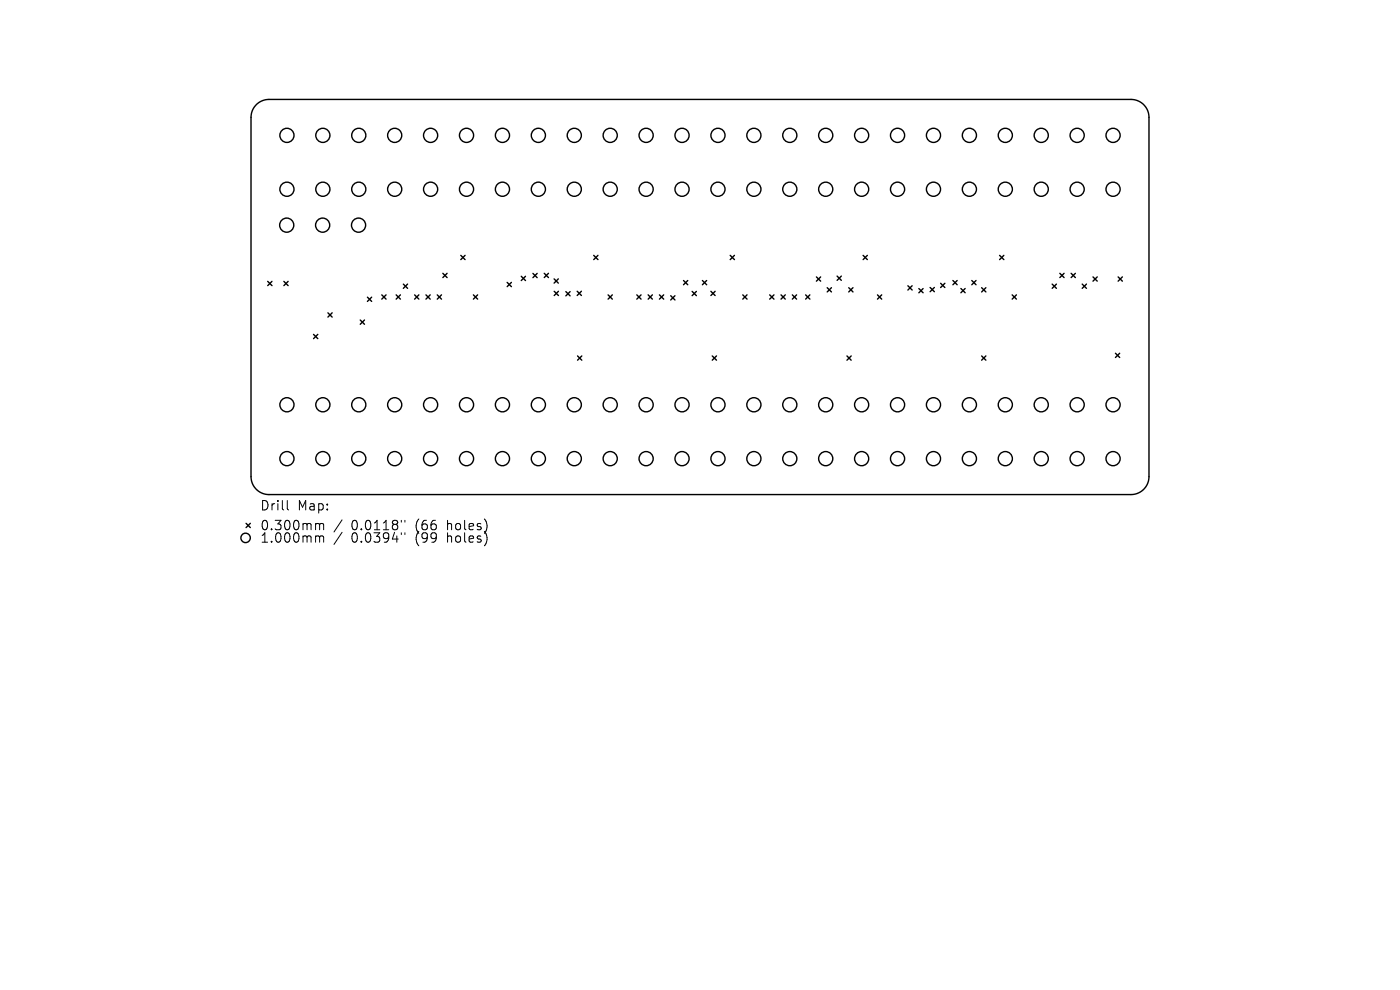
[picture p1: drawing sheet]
<svg xmlns="http://www.w3.org/2000/svg" width="297mm" height="210mm" viewBox="0 0 297 210" stroke-linecap="round" stroke-linejoin="round" font-family="sans-serif">
<defs><g id="words">
<g font-size="2.8">
<text x="55.1" y="108.6">Drill</text>
<text x="55.1" y="112.8">0.300mm</text>
<text x="63.1" y="108.6">Map:</text>
<text x="74.5" y="112.8">0.0118&quot;</text>
<text x="88.3" y="112.8">(66</text>
<text x="95.1" y="112.8">holes)</text>
<text x="55.1" y="115.4">1.000mm</text>
<text x="74.5" y="115.4">0.0394&quot;</text>
<text x="88.3" y="115.4">(99</text>
<text x="95.1" y="115.4">holes)</text>
</g>
</g></defs>
<g fill="none" stroke="#000" stroke-width=".3">
<path d="M54.4 22.2a3.8 3.8 0 0 1 2.7-1.1h182.8a3.8 3.8 0 0 1 3.9 3.8v76.2a3.8 3.8 0 0 1-3.9 3.8h-182.8a3.8 3.8 0 0 1-3.8-3.8v-76.2a3.8 3.8 0 0 1 1.1-2.7zM56.8 59.7l.9 .9M57.7 59.7l-.9 .9M60.2 59.7l.9 .9M61.1 59.7l-.9 .9M93.9 58l.9 .9M94.8 58l-.9 .9M97.8 54.2l.9 .9M98.7 54.2l-.9 .9M107.6 59.9l.9 .9M108.5 59.9l-.9 .9M110.6 58.6l.9 .9"/>
<path d="M111.5 58.6l-.9 .9M113.1 58l.9 .9M114 58l-.9 .9M115.5 58l.9 .9M116.4 58l-.9 .9M117.5 59.2l.9 .9M118.4 59.2l-.9 .9M126 54.2l.9 .9M126.9 54.2l-.9 .9M145 59.5l.9 .9M145.9 59.5l-.9 .9M149 59.5l.9 .9"/>
<path d="M149.9 59.5l-.9 .9M154.9 54.2l.9 .9M155.8 54.2l-.9 .9M173.2 58.7l.9 .9M174.1 58.7l-.9 .9M177.6 58.6l.9 .9M178.5 58.6l-.9 .9M183.1 54.2l.9 .9M184 54.2l-.9 .9M202.2 59.5l.9 .9M203.1 59.5l-.9 .9M206.2 59.5l.9 .9"/>
<path d="M207.1 59.5l-.9 .9M212.1 54.2l.9 .9M213 54.2l-.9 .9M224.8 58l.9 .9M225.7 58l-.9 .9M227.2 58l.9 .9M228.1 58l-.9 .9M231.9 58.7l.9 .9M232.8 58.7l-.9 .9M237.2 58.7l.9 .9M238.1 58.7l-.9 .9M66.5 70.9l.9 .9"/>
<path d="M67.4 70.9l-.9 .9M69.6 66.4l.9 .9M70.5 66.4l-.9 .9M76.4 67.9l.9 .9M77.3 67.9l-.9 .9M77.9 63l.9 .9M78.8 63l-.9 .9M81 62.6l.9 .9M81.9 62.6l-.9 .9M84 62.6l.9 .9M84.9 62.6l-.9 .9M85.6 60.3l.9 .9"/>
<path d="M86.5 60.3l-.9 .9M88 62.6l.9 .9M88.9 62.6l-.9 .9M90.4 62.6l.9 .9M91.3 62.6l-.9 .9M92.8 62.6l.9 .9M93.7 62.6l-.9 .9M100.4 62.6l.9 .9M101.3 62.6l-.9 .9M117.6 61.8l.9 .9M118.5 61.8l-.9 .9M120 61.9l.9 .9"/>
<path d="M120.9 61.9l-.9 .9M122.4 61.8l.9 .9M122.5 75.5l.9 .9M123.3 61.8l-.9 .9M123.4 75.5l-.9 .9M129 62.6l.9 .9M129.9 62.6l-.9 .9M135.1 62.6l.9 .9M136 62.6l-.9 .9M137.5 62.6l.9 .9M138.4 62.6l-.9 .9M139.9 62.6l.9 .9"/>
<path d="M140.8 62.6l-.9 .9M142.3 62.7l.9 .9M143.2 62.7l-.9 .9M146.8 61.8l.9 .9M147.7 61.8l-.9 .9M150.8 61.8l.9 .9M151.1 75.5l.9 .9M151.7 61.8l-.9 .9M152 75.5l-.9 .9M157.6 62.6l.9 .9M158.5 62.6l-.9 .9M163.3 62.6l.9 .9"/>
<path d="M164.2 62.6l-.9 .9M165.7 62.6l.9 .9M166.6 62.6l-.9 .9M168.1 62.6l.9 .9M169 62.6l-.9 .9M170.9 62.6l.9 .9M171.8 62.6l-.9 .9M175.5 61l.9 .9M176.4 61l-.9 .9M179.7 75.5l.9 .9M180.1 61l.9 .9M180.6 75.5l-.9 .9"/>
<path d="M181 61l-.9 .9M186.2 62.6l.9 .9M187.1 62.6l-.9 .9M192.6 60.6l.9 .9M193.5 60.6l-.9 .9M194.9 61.2l.9 .9M195.8 61.2l-.9 .9M197.3 61l.9 .9M198.2 61l-.9 .9M199.5 60.1l.9 .9M200.4 60.1l-.9 .9M203.9 61.2l.9 .9"/>
<path d="M204.8 61.2l-.9 .9M208.2 61l.9 .9M208.2 75.5l.9 .9M209.1 61l-.9 .9M209.1 75.5l-.9 .9M214.7 62.6l.9 .9M215.6 62.6l-.9 .9M223.2 60.3l.9 .9M224.1 60.3l-.9 .9M229.6 60.3l.9 .9M230.5 60.3l-.9 .9M236.6 74.9l.9 .9"/>
<path d="M237.5 74.9l-.9 .9M52.2 111l.9 .9M53.1 111l-.9 .9"/>
<circle cx="60.9" cy="28.7" r="1.5"/>
<circle cx="68.5" cy="28.7" r="1.5"/>
<circle cx="76.1" cy="28.7" r="1.5"/>
<circle cx="83.7" cy="28.7" r="1.5"/>
<circle cx="91.4" cy="28.7" r="1.5"/>
<circle cx="99" cy="28.7" r="1.5"/>
<circle cx="106.6" cy="28.7" r="1.5"/>
<circle cx="114.2" cy="28.7" r="1.5"/>
<circle cx="121.8" cy="28.7" r="1.5"/>
<circle cx="129.5" cy="28.7" r="1.5"/>
<circle cx="137.1" cy="28.7" r="1.5"/>
<circle cx="144.7" cy="28.7" r="1.5"/>
<circle cx="152.3" cy="28.7" r="1.5"/>
<circle cx="159.9" cy="28.7" r="1.5"/>
<circle cx="167.6" cy="28.7" r="1.5"/>
<circle cx="175.2" cy="28.7" r="1.5"/>
<circle cx="182.8" cy="28.7" r="1.5"/>
<circle cx="190.4" cy="28.7" r="1.5"/>
<circle cx="198" cy="28.7" r="1.5"/>
<circle cx="205.7" cy="28.7" r="1.5"/>
<circle cx="213.3" cy="28.7" r="1.5"/>
<circle cx="220.9" cy="28.7" r="1.5"/>
<circle cx="228.5" cy="28.7" r="1.5"/>
<circle cx="236.1" cy="28.7" r="1.5"/>
<circle cx="60.8" cy="47.8" r="1.5"/>
<circle cx="60.9" cy="40.1" r="1.5"/>
<circle cx="68.4" cy="47.8" r="1.5"/>
<circle cx="68.5" cy="40.1" r="1.5"/>
<circle cx="76.1" cy="47.8" r="1.5"/>
<circle cx="76.1" cy="40.1" r="1.5"/>
<circle cx="83.7" cy="40.1" r="1.5"/>
<circle cx="91.4" cy="40.1" r="1.5"/>
<circle cx="99" cy="40.1" r="1.5"/>
<circle cx="106.6" cy="40.1" r="1.5"/>
<circle cx="114.2" cy="40.1" r="1.5"/>
<circle cx="121.8" cy="40.1" r="1.5"/>
<circle cx="129.5" cy="40.1" r="1.5"/>
<circle cx="137.1" cy="40.1" r="1.5"/>
<circle cx="144.7" cy="40.1" r="1.5"/>
<circle cx="152.3" cy="40.1" r="1.5"/>
<circle cx="159.9" cy="40.1" r="1.5"/>
<circle cx="167.6" cy="40.1" r="1.5"/>
<circle cx="175.2" cy="40.1" r="1.5"/>
<circle cx="182.8" cy="40.1" r="1.5"/>
<circle cx="190.4" cy="40.1" r="1.5"/>
<circle cx="198" cy="40.1" r="1.5"/>
<circle cx="205.7" cy="40.1" r="1.5"/>
<circle cx="213.3" cy="40.1" r="1.5"/>
<circle cx="220.9" cy="40.1" r="1.5"/>
<circle cx="228.5" cy="40.1" r="1.5"/>
<circle cx="236.1" cy="40.1" r="1.5"/>
<circle cx="60.9" cy="97.3" r="1.5"/>
<circle cx="60.9" cy="85.9" r="1.5"/>
<circle cx="68.5" cy="97.3" r="1.5"/>
<circle cx="68.5" cy="85.9" r="1.5"/>
<circle cx="76.1" cy="97.3" r="1.5"/>
<circle cx="76.1" cy="85.9" r="1.5"/>
<circle cx="83.7" cy="85.9" r="1.5"/>
<circle cx="83.7" cy="97.3" r="1.5"/>
<circle cx="91.4" cy="85.9" r="1.5"/>
<circle cx="91.4" cy="97.3" r="1.5"/>
<circle cx="99" cy="97.3" r="1.5"/>
<circle cx="99" cy="85.9" r="1.5"/>
<circle cx="106.6" cy="85.9" r="1.5"/>
<circle cx="106.6" cy="97.3" r="1.5"/>
<circle cx="114.2" cy="97.3" r="1.5"/>
<circle cx="114.2" cy="85.9" r="1.5"/>
<circle cx="121.8" cy="97.3" r="1.5"/>
<circle cx="121.8" cy="85.9" r="1.5"/>
<circle cx="129.5" cy="97.3" r="1.5"/>
<circle cx="129.5" cy="85.9" r="1.5"/>
<circle cx="137.1" cy="97.3" r="1.5"/>
<circle cx="137.1" cy="85.9" r="1.5"/>
<circle cx="144.7" cy="85.9" r="1.5"/>
<circle cx="144.7" cy="97.3" r="1.5"/>
<circle cx="152.3" cy="85.9" r="1.5"/>
<circle cx="152.3" cy="97.3" r="1.5"/>
<circle cx="159.9" cy="97.3" r="1.5"/>
<circle cx="159.9" cy="85.9" r="1.5"/>
<circle cx="167.6" cy="97.3" r="1.5"/>
<circle cx="167.6" cy="85.9" r="1.5"/>
<circle cx="175.2" cy="97.3" r="1.5"/>
<circle cx="175.2" cy="85.9" r="1.5"/>
<circle cx="182.8" cy="85.9" r="1.5"/>
<circle cx="182.8" cy="97.3" r="1.5"/>
<circle cx="190.4" cy="97.3" r="1.5"/>
<circle cx="190.4" cy="85.9" r="1.5"/>
<circle cx="198" cy="97.3" r="1.5"/>
<circle cx="198" cy="85.9" r="1.5"/>
<circle cx="205.7" cy="85.9" r="1.5"/>
<circle cx="205.7" cy="97.3" r="1.5"/>
<circle cx="213.3" cy="97.3" r="1.5"/>
<circle cx="213.3" cy="85.9" r="1.5"/>
<circle cx="220.9" cy="85.9" r="1.5"/>
<circle cx="220.9" cy="97.3" r="1.5"/>
<circle cx="228.5" cy="97.3" r="1.5"/>
<circle cx="228.5" cy="85.9" r="1.5"/>
<circle cx="236.1" cy="85.9" r="1.5"/>
<circle cx="236.1" cy="97.3" r="1.5"/>
<circle cx="52.1" cy="114.1" r="1"/>
</g>
<g fill="none" stroke="#000" stroke-width=".21">
<path d="M60.9 106.2v1.7l.3 .3M67.2 111l.5 .1 .1 .2M67.2 113.7l.5 .1 .1 .2M67.8 111.3l.3-.3 .5 .1 .1 1.3M67.8 111.3v1.1M67.8 114v1M67.8 114l.3-.3 .5 .1 .1 1.2M72.6 110.3l-1.7 2.6M72.6 112.9l-1.7 2.6M85.1 110.4v.4M85.1 113v.4M85.9 110.4v.4"/>
<path d="M85.9 113v.4"/>
</g>
<use href="#words"/>
</svg>
